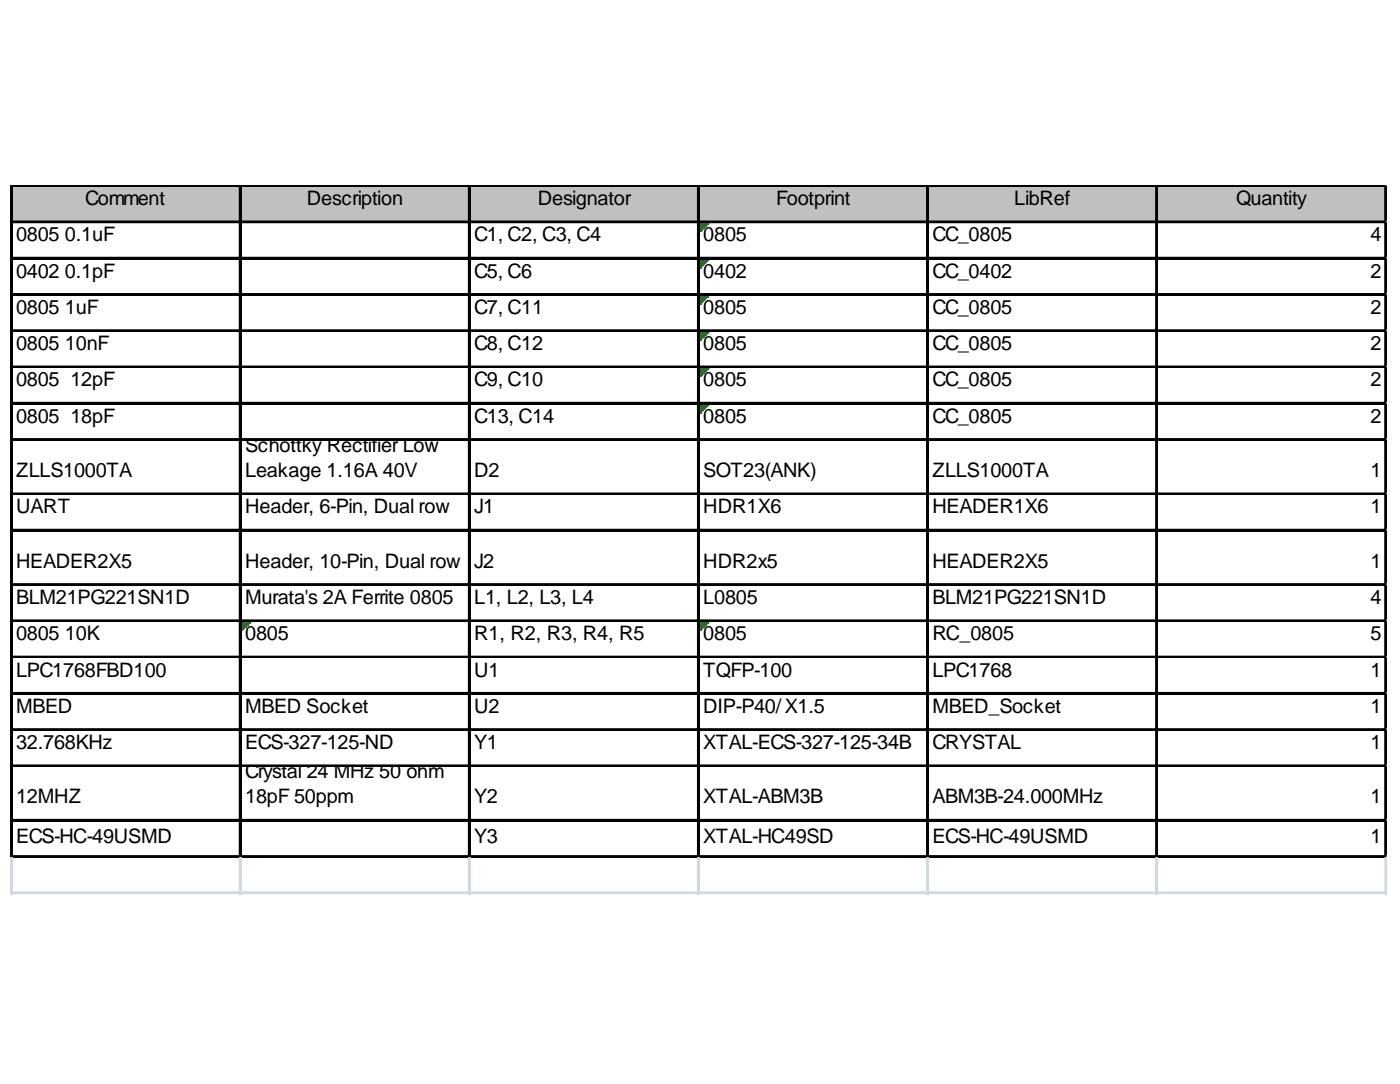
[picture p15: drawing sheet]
<svg xmlns="http://www.w3.org/2000/svg" width="279mm" height="216mm" viewBox="0 0 279 216" stroke-linecap="round" stroke-linejoin="round" font-family="sans-serif">
<defs><g id="words">
<g font-size="4">
<text x="17" y="40.9">Comment</text>
<text x="61.2" y="40.9">Description</text>
<text x="107.2" y="40.9">Designator</text>
<text x="154.7" y="40.9">Footprint</text>
<text x="202.2" y="40.9">LibRef</text>
<text x="246.4" y="40.9">Quantity</text>
<text x="3.2" y="48.1">0805</text>
<text x="12.9" y="48.1">0.1uF</text>
<text x="94.5" y="48.1">C1, C2, C3, C4</text>
<text x="140.2" y="48.1">0805</text>
<text x="185.8" y="48.1">CC_0805</text>
<text x="273.2" y="48.1">4</text>
<text x="3.2" y="55.3">0402</text>
<text x="12.9" y="55.3">0.1pF</text>
<text x="94.5" y="55.3">C5, C6</text>
<text x="140.2" y="55.3">0402</text>
<text x="185.8" y="55.3">CC_0402</text>
<text x="273.2" y="55.3">2</text>
<text x="3.2" y="62.5">0805</text>
<text x="12.9" y="62.5">1uF</text>
<text x="94.5" y="62.5">C7, C11</text>
<text x="140.2" y="62.5">0805</text>
<text x="185.8" y="62.5">CC_0805</text>
<text x="273.2" y="62.5">2</text>
<text x="3.2" y="69.7">0805</text>
<text x="12.9" y="69.7">10nF</text>
<text x="94.5" y="69.7">C8, C12</text>
<text x="140.2" y="69.7">0805</text>
<text x="185.8" y="69.7">CC_0805</text>
<text x="273.2" y="69.7">2</text>
<text x="3.2" y="77">0805</text>
<text x="14" y="77">12pF</text>
<text x="94.5" y="77">C9, C10</text>
<text x="140.2" y="77">0805</text>
<text x="185.8" y="77">CC_0805</text>
<text x="273.2" y="77">2</text>
<text x="3.2" y="84.2">0805</text>
<text x="14" y="84.2">18pF</text>
<text x="48.9" y="90">Schottky Rectifier Low</text>
<text x="94.5" y="84.2">C13, C14</text>
<text x="140.2" y="84.2">0805</text>
<text x="185.8" y="84.2">CC_0805</text>
<text x="273.2" y="84.2">2</text>
<text x="3.2" y="95">ZLLS1000TA</text>
<text x="48.9" y="95">Leakage 1.16A 40V</text>
<text x="94.5" y="95">D2</text>
<text x="140.2" y="95">SOT23(ANK)</text>
<text x="185.8" y="95">ZLLS1000TA</text>
<text x="273.2" y="95">1</text>
<text x="3.2" y="102.2">UART</text>
<text x="48.9" y="102.2">Header, 6-Pin, Dual row</text>
<text x="94.5" y="102.2">J1</text>
<text x="140.2" y="102.2">HDR1X6</text>
<text x="185.8" y="102.2">HEADER1X6</text>
<text x="273.2" y="102.2">1</text>
<text x="3.2" y="113.1">HEADER2X5</text>
<text x="48.9" y="113.1">Header, 10-Pin, Dual row</text>
<text x="94.5" y="113.1">J2</text>
<text x="140.2" y="113.1">HDR2x5</text>
<text x="185.8" y="113.1">HEADER2X5</text>
<text x="273.2" y="113.1">1</text>
<text x="3.2" y="120.3">BLM21PG221SN1D</text>
<text x="48.9" y="120.3">Murata's 2A Ferrite 0805</text>
<text x="94.5" y="120.3">L1, L2, L3, L4</text>
<text x="140.2" y="120.3">L0805</text>
<text x="185.8" y="120.3">BLM21PG221SN1D</text>
<text x="273.2" y="120.3">4</text>
<text x="3.2" y="127.5">0805</text>
<text x="12.9" y="127.5">10K</text>
<text x="48.9" y="127.5">0805</text>
<text x="94.5" y="127.5">R1, R2, R3, R4, R5</text>
<text x="140.2" y="127.5">0805</text>
<text x="185.8" y="127.5">RC_0805</text>
<text x="273.2" y="127.5">5</text>
<text x="3.2" y="134.7">LPC1768FBD100</text>
<text x="94.5" y="134.7">U1</text>
<text x="140.2" y="134.7">TQFP-100</text>
<text x="185.8" y="134.7">LPC1768</text>
<text x="273.2" y="134.7">1</text>
<text x="3.2" y="142">MBED</text>
<text x="48.9" y="142">MBED Socket</text>
<text x="94.5" y="142">U2</text>
<text x="140.2" y="142">DIP-P40/X1.5</text>
<text x="185.8" y="142">MBED_Socket</text>
<text x="273.2" y="142">1</text>
<text x="3.2" y="149.2">32.768KHz</text>
<text x="48.9" y="149.2">ECS-327-125-ND</text>
<text x="94.5" y="149.2">Y1</text>
<text x="140.2" y="149.2">XTAL-ECS-327-125-34B</text>
<text x="185.8" y="149.2">CRYSTAL</text>
<text x="273.2" y="149.2">1</text>
<text x="48.9" y="155">Crystal 24 MHz 50 ohm</text>
<text x="3.2" y="160">12MHZ</text>
<text x="48.9" y="160">18pF 50ppm</text>
<text x="94.5" y="160">Y2</text>
<text x="140.2" y="160">XTAL-ABM3B</text>
<text x="185.8" y="160">ABM3B-24.000MHz</text>
<text x="273.2" y="160">1</text>
<text x="3.2" y="168">ECS-HC-49USMD</text>
<text x="94.5" y="168">Y3</text>
<text x="140.2" y="168">XTAL-HC49SD</text>
<text x="185.8" y="168">ECS-HC-49USMD</text>
<text x="273.2" y="168">1</text>
</g>
</g></defs>
<path d="M2.4 37.2h274v7.3h-274z" fill="#c0c0c0"/>
<path d="M139.5 44.5h1.8" fill="none" stroke="#008000" stroke-width=".36"/>
<path d="M139.5 44.5h1.8v.3h-1.8z" fill="#008000"/>
<path d="M139.5 44.8h1.4" fill="none" stroke="#008000" stroke-width=".36"/>
<path d="M139.5 44.8h1.4v.4h-1.4z" fill="#008000"/>
<path d="M139.5 45.2h1" fill="none" stroke="#008000" stroke-width=".36"/>
<path d="M139.5 45.2h1v.3h-1z" fill="#008000"/>
<path d="M139.5 45.5h.7" fill="none" stroke="#008000" stroke-width=".36"/>
<path d="M139.5 45.5h.7v.4h-.7z" fill="#008000"/>
<path d="M139.5 45.9h.3" fill="none" stroke="#008000" stroke-width=".36"/>
<path d="M139.5 45.9h.3v.4h-.3z" fill="#008000"/>
<path d="M139.5 51.7h1.8" fill="none" stroke="#008000" stroke-width=".36"/>
<path d="M139.5 51.7h1.8v.3h-1.8z" fill="#008000"/>
<path d="M139.5 52h1.4" fill="none" stroke="#008000" stroke-width=".36"/>
<path d="M139.5 52h1.4v.4h-1.4z" fill="#008000"/>
<path d="M139.5 52.4h1" fill="none" stroke="#008000" stroke-width=".36"/>
<path d="M139.5 52.4h1v.4h-1z" fill="#008000"/>
<path d="M139.5 52.8h.7" fill="none" stroke="#008000" stroke-width=".36"/>
<path d="M139.5 52.8h.7v.3h-.7z" fill="#008000"/>
<path d="M139.5 53.1h.3" fill="none" stroke="#008000" stroke-width=".36"/>
<path d="M139.5 53.1h.3v.4h-.3z" fill="#008000"/>
<path d="M139.5 58.9h1.8" fill="none" stroke="#008000" stroke-width=".36"/>
<path d="M139.5 58.9h1.8v.4h-1.8z" fill="#008000"/>
<path d="M139.5 59.3h1.4" fill="none" stroke="#008000" stroke-width=".36"/>
<path d="M139.5 59.3h1.4v.3h-1.4z" fill="#008000"/>
<path d="M139.5 59.6h1" fill="none" stroke="#008000" stroke-width=".36"/>
<path d="M139.5 59.6h1v.4h-1z" fill="#008000"/>
<path d="M139.5 60h.7" fill="none" stroke="#008000" stroke-width=".36"/>
<path d="M139.5 60h.7v.3h-.7z" fill="#008000"/>
<path d="M139.5 60.3h.3" fill="none" stroke="#008000" stroke-width=".36"/>
<path d="M139.5 60.3h.3v.4h-.3z" fill="#008000"/>
<path d="M139.5 66.1h1.8" fill="none" stroke="#008000" stroke-width=".36"/>
<path d="M139.5 66.1h1.8v.4h-1.8z" fill="#008000"/>
<path d="M139.5 66.5h1.4" fill="none" stroke="#008000" stroke-width=".36"/>
<path d="M139.5 66.5h1.4v.3h-1.4z" fill="#008000"/>
<path d="M139.5 66.8h1" fill="none" stroke="#008000" stroke-width=".36"/>
<path d="M139.5 66.8h1v.4h-1z" fill="#008000"/>
<path d="M139.5 67.2h.7" fill="none" stroke="#008000" stroke-width=".36"/>
<path d="M139.5 67.2h.7v.4h-.7z" fill="#008000"/>
<path d="M139.5 67.6h.3" fill="none" stroke="#008000" stroke-width=".36"/>
<path d="M139.5 67.6h.3v.3h-.3z" fill="#008000"/>
<path d="M139.5 73.3h1.8" fill="none" stroke="#008000" stroke-width=".36"/>
<path d="M139.5 73.3h1.8v.4h-1.8z" fill="#008000"/>
<path d="M139.5 73.7h1.4" fill="none" stroke="#008000" stroke-width=".36"/>
<path d="M139.5 73.7h1.4v.4h-1.4z" fill="#008000"/>
<path d="M139.5 74.1h1" fill="none" stroke="#008000" stroke-width=".36"/>
<path d="M139.5 74.1h1v.3h-1z" fill="#008000"/>
<path d="M139.5 74.4h.7" fill="none" stroke="#008000" stroke-width=".36"/>
<path d="M139.5 74.4h.7v.4h-.7z" fill="#008000"/>
<path d="M139.5 74.8h.3" fill="none" stroke="#008000" stroke-width=".36"/>
<path d="M139.5 74.8h.3v.4h-.3z" fill="#008000"/>
<path d="M139.5 80.6h1.8" fill="none" stroke="#008000" stroke-width=".36"/>
<path d="M139.5 80.6h1.8v.3h-1.8z" fill="#008000"/>
<path d="M139.5 80.9h1.4" fill="none" stroke="#008000" stroke-width=".36"/>
<path d="M139.5 80.9h1.4v.4h-1.4z" fill="#008000"/>
<path d="M139.5 81.3h1" fill="none" stroke="#008000" stroke-width=".36"/>
<path d="M139.5 81.3h1v.4h-1z" fill="#008000"/>
<path d="M139.5 81.7h.7" fill="none" stroke="#008000" stroke-width=".36"/>
<path d="M139.5 81.7h.7v.3h-.7z" fill="#008000"/>
<path d="M139.5 82h.3" fill="none" stroke="#008000" stroke-width=".36"/>
<path d="M139.5 82h.3v.4h-.3z" fill="#008000"/>
<path d="M48.1 123.9h1.8" fill="none" stroke="#008000" stroke-width=".36"/>
<path d="M48.1 123.9h1.8v.4h-1.8z" fill="#008000"/>
<path d="M48.1 124.3h1.5" fill="none" stroke="#008000" stroke-width=".36"/>
<path d="M48.1 124.3h1.5v.3h-1.5z" fill="#008000"/>
<path d="M48.1 124.6h1.1" fill="none" stroke="#008000" stroke-width=".36"/>
<path d="M48.1 124.6h1.1v.4h-1.1z" fill="#008000"/>
<path d="M48.1 125h.8" fill="none" stroke="#008000" stroke-width=".36"/>
<path d="M48.1 125h.8v.4h-.8z" fill="#008000"/>
<path d="M48.1 125.4h.4" fill="none" stroke="#008000" stroke-width=".36"/>
<path d="M48.1 125.4h.4v.3h-.4z" fill="#008000"/>
<path d="M139.5 123.9h1.8" fill="none" stroke="#008000" stroke-width=".36"/>
<path d="M139.5 123.9h1.8v.4h-1.8z" fill="#008000"/>
<path d="M139.5 124.3h1.4" fill="none" stroke="#008000" stroke-width=".36"/>
<path d="M139.5 124.3h1.4v.3h-1.4z" fill="#008000"/>
<path d="M139.5 124.6h1" fill="none" stroke="#008000" stroke-width=".36"/>
<path d="M139.5 124.6h1v.4h-1z" fill="#008000"/>
<path d="M139.5 125h.7" fill="none" stroke="#008000" stroke-width=".36"/>
<path d="M139.5 125h.7v.4h-.7z" fill="#008000"/>
<path d="M139.5 125.4h.3" fill="none" stroke="#008000" stroke-width=".36"/>
<path d="M139.5 125.4h.3v.3h-.3z" fill="#008000"/>
<g fill="none" stroke="#000" stroke-width=".36">
<path d="M2.1 36.9v134M2.3 36.9v134M2.5 36.9h273.9M2.5 37.1h273.9M47.8 37.2v133.7M48 37.2v133.7M93.4 37.2v133.7M93.6 37.2v133.7M139.1 37.2v133.7M139.3 37.2v133.7M184.8 37.2v133.7M184.9 37.2v133.7"/>
<path d="M230.4 37.2v133.7M230.6 37.2v133.7M276.1 37.2v133.7M276.3 37.2v133.7M2.5 44.1h273.9M2.5 44.3h273.9M2.5 51.3h273.9M2.5 51.5h273.9M2.5 58.5h273.9M2.5 58.7h273.9M2.5 65.8h273.9M2.5 65.9h273.9"/>
<path d="M2.5 73h273.9M2.5 73.2h273.9M2.5 80.2h273.9M2.5 80.4h273.9M2.5 87.4h273.9M2.5 87.6h273.9M2.5 98.3h273.9M2.5 98.4h273.9M2.5 105.5h273.9M2.5 105.7h273.9M2.5 116.3h273.9M2.5 116.5h273.9"/>
<path d="M2.5 123.5h273.9M2.5 123.7h273.9M2.5 130.8h273.9M2.5 130.9h273.9M2.5 138h273.9M2.5 138.2h273.9M2.5 145.2h273.9M2.5 145.4h273.9M2.5 152.4h273.9M2.5 152.6h273.9M2.5 163.3h273.9M2.5 163.5h273.9"/>
<path d="M2.5 170.5h273.9M2.5 170.7h273.9"/>
</g>
<g fill="none" stroke="#d0d7e5" stroke-width=".36">
<path d="M276.4 36.9h.1M2.1 170.9v7.2M2.3 170.9v7.2M47.8 170.9v7.2M48 170.9v7.2M93.4 170.9v7.2M93.6 170.9v7.2M139.1 170.9v7.2M139.3 170.9v7.2M184.8 170.9v7.2M184.9 170.9v7.2M230.4 170.9v7.2"/>
<path d="M230.6 170.9v7.2M276.1 170.9v7.2M276.3 170.9v7.2"/>
</g>
<path d="M276.4 36.9l.1 .3z" fill="#d0d7e5"/>
<path d="M276.4 44.1h.1" fill="none" stroke="#d0d7e5" stroke-width=".36"/>
<path d="M276.4 44.1l.1 .4z" fill="#d0d7e5"/>
<path d="M276.4 51.3h.1" fill="none" stroke="#d0d7e5" stroke-width=".36"/>
<path d="M276.4 51.3l.1 .4z" fill="#d0d7e5"/>
<path d="M276.4 58.5h.1" fill="none" stroke="#d0d7e5" stroke-width=".36"/>
<path d="M276.4 58.5l.1 .4z" fill="#d0d7e5"/>
<path d="M276.4 65.8h.1" fill="none" stroke="#d0d7e5" stroke-width=".36"/>
<path d="M276.4 65.8l.1 .3z" fill="#d0d7e5"/>
<path d="M276.4 73h.1" fill="none" stroke="#d0d7e5" stroke-width=".36"/>
<path d="M276.4 73l.1 .3z" fill="#d0d7e5"/>
<path d="M276.4 80.2h.1" fill="none" stroke="#d0d7e5" stroke-width=".36"/>
<path d="M276.4 80.2l.1 .4z" fill="#d0d7e5"/>
<path d="M276.4 87.4h.1" fill="none" stroke="#d0d7e5" stroke-width=".36"/>
<path d="M276.4 87.4l.1 .4z" fill="#d0d7e5"/>
<path d="M276.4 98.3h.1" fill="none" stroke="#d0d7e5" stroke-width=".36"/>
<path d="M276.4 98.3l.1 .3z" fill="#d0d7e5"/>
<path d="M276.4 105.5h.1" fill="none" stroke="#d0d7e5" stroke-width=".36"/>
<path d="M276.4 105.5l.1 .4z" fill="#d0d7e5"/>
<path d="M276.4 116.3h.1" fill="none" stroke="#d0d7e5" stroke-width=".36"/>
<path d="M276.4 116.3l.1 .4z" fill="#d0d7e5"/>
<path d="M276.4 123.5h.1" fill="none" stroke="#d0d7e5" stroke-width=".36"/>
<path d="M276.4 123.5l.1 .4z" fill="#d0d7e5"/>
<path d="M276.4 130.8h.1" fill="none" stroke="#d0d7e5" stroke-width=".36"/>
<path d="M276.4 130.8l.1 .3z" fill="#d0d7e5"/>
<path d="M276.4 138h.1" fill="none" stroke="#d0d7e5" stroke-width=".36"/>
<path d="M276.4 138l.1 .4z" fill="#d0d7e5"/>
<path d="M276.4 145.2h.1" fill="none" stroke="#d0d7e5" stroke-width=".36"/>
<path d="M276.4 145.2l.1 .4z" fill="#d0d7e5"/>
<path d="M276.4 152.4h.1" fill="none" stroke="#d0d7e5" stroke-width=".36"/>
<path d="M276.4 152.4l.1 .4z" fill="#d0d7e5"/>
<path d="M276.4 163.3h.1" fill="none" stroke="#d0d7e5" stroke-width=".36"/>
<path d="M276.4 163.3l.1 .3z" fill="#d0d7e5"/>
<path d="M276.4 170.5h.1" fill="none" stroke="#d0d7e5" stroke-width=".36"/>
<path d="M276.4 170.5l.1 .4z" fill="#d0d7e5"/>
<path d="M2.1 177.7h274.4M2.1 177.9h274.4" fill="none" stroke="#d0d7e5" stroke-width=".36"/>
<use href="#words"/>
</svg>
